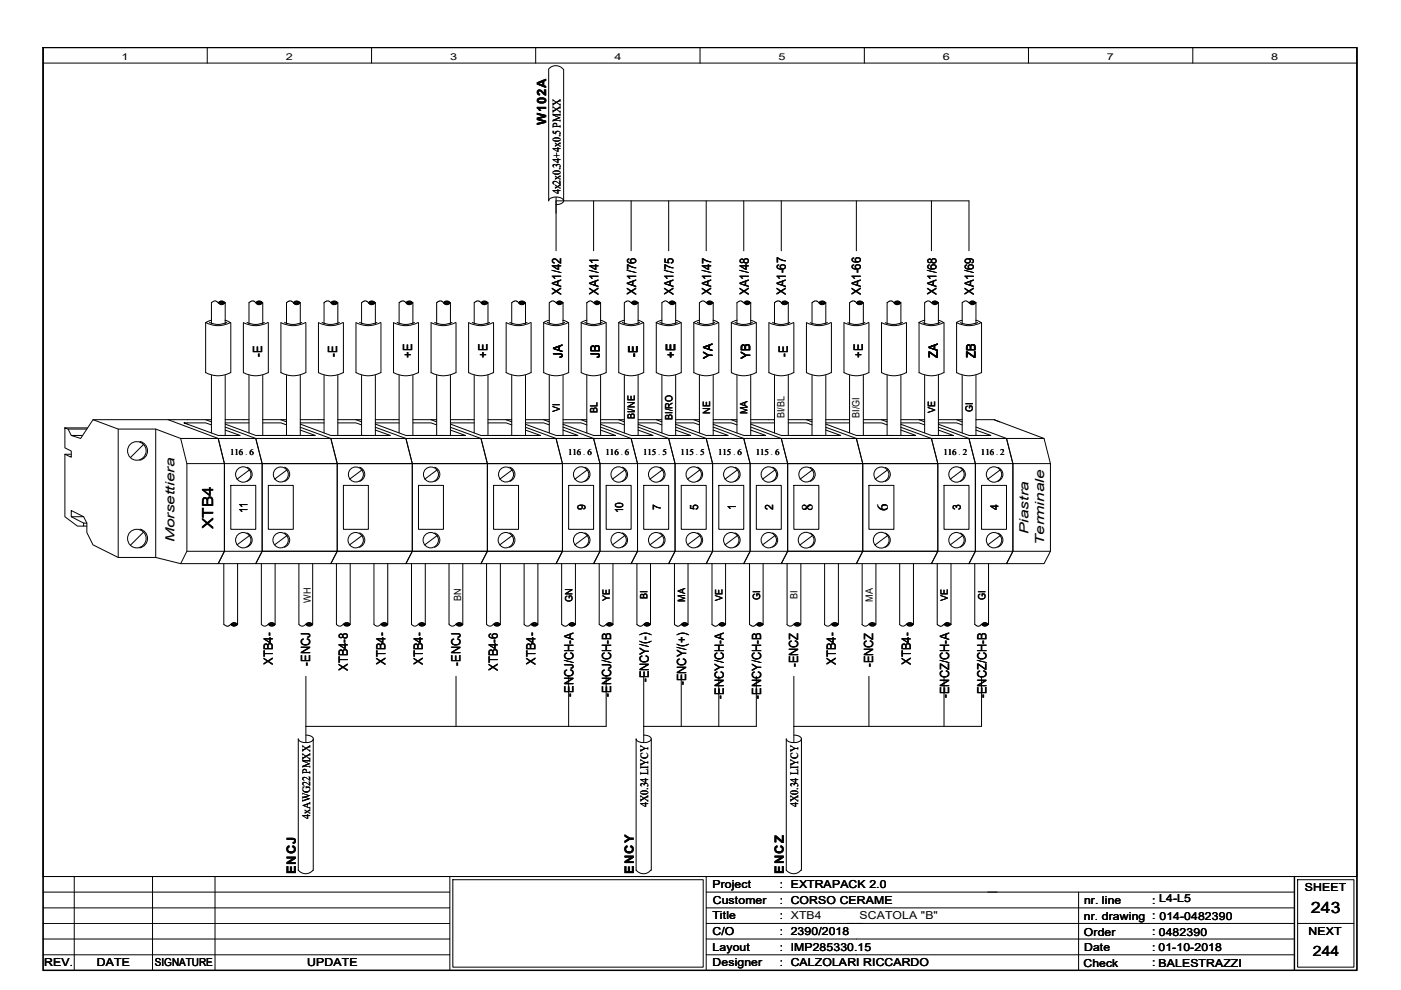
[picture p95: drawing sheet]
<svg xmlns="http://www.w3.org/2000/svg" width="297mm" height="210mm" viewBox="0 0 297 210" stroke-linecap="round" stroke-linejoin="round" font-family="sans-serif">
<defs><g id="words">
<text font-size="3.3" x="278" y="193.5">243</text>
<g font-size="3.2">
<text x="45.2" y="112.1" transform="rotate(-90 45.2 112.1)">XTB4</text>
<text x="172.3" y="108.4" transform="rotate(-90 172.3 108.4)">8</text>
<text x="188.2" y="108.4" transform="rotate(-90 188.2 108.4)">6</text>
</g>
<text font-size="3" x="278.3" y="202.6">244</text>
<g font-size="2.7">
<text x="115.8" y="26.5" transform="rotate(-90 115.8 26.5)">W102A</text>
<text x="119" y="62.5" transform="rotate(-90 119 62.5)">XA1/42</text>
<text x="126.9" y="62.5" transform="rotate(-90 126.9 62.5)">XA1/41</text>
<text x="134.9" y="62.5" transform="rotate(-90 134.9 62.5)">XA1/76</text>
<text x="142.8" y="62.5" transform="rotate(-90 142.8 62.5)">XA1/75</text>
<text x="150.8" y="62.5" transform="rotate(-90 150.8 62.5)">XA1/47</text>
<text x="158.7" y="62.5" transform="rotate(-90 158.7 62.5)">XA1/48</text>
<text x="166.6" y="62.5" transform="rotate(-90 166.6 62.5)">XA1-67</text>
<text x="182.5" y="62.5" transform="rotate(-90 182.5 62.5)">XA1-66</text>
<text x="198.5" y="62.5" transform="rotate(-90 198.5 62.5)">XA1/68</text>
<text x="206.5" y="62.5" transform="rotate(-90 206.5 62.5)">XA1/69</text>
<text x="55.6" y="75.6" transform="rotate(-90 55.6 75.6)">-E</text>
<text x="71.5" y="75.6" transform="rotate(-90 71.5 75.6)">-E</text>
<text x="87.4" y="75.9" transform="rotate(-90 87.4 75.9)">+E</text>
<text x="103.3" y="75.9" transform="rotate(-90 103.3 75.9)">+E</text>
<text x="119.2" y="75.8" transform="rotate(-90 119.2 75.8)">JA</text>
<text x="127.2" y="75.8" transform="rotate(-90 127.2 75.8)">JB</text>
<text x="135.2" y="75.6" transform="rotate(-90 135.2 75.6)">-E</text>
<text x="143.1" y="75.9" transform="rotate(-90 143.1 75.9)">+E</text>
<text x="151.1" y="76" transform="rotate(-90 151.1 76)">YA</text>
<text x="159" y="76" transform="rotate(-90 159 76)">YB</text>
<text x="167" y="75.6" transform="rotate(-90 167 75.6)">-E</text>
<text x="182.9" y="75.9" transform="rotate(-90 182.9 75.9)">+E</text>
<text x="198.8" y="75.9" transform="rotate(-90 198.8 75.9)">ZA</text>
<text x="206.8" y="75.9" transform="rotate(-90 206.8 75.9)">ZB</text>
<text x="218.1" y="113.2" transform="rotate(-90 218.1 113.2)">Piastra</text>
<text x="37" y="115" transform="rotate(-90 37 115)">Morsettiera</text>
<text x="221.4" y="115.6" transform="rotate(-90 221.4 115.6)">Terminale</text>
<text x="57.8" y="140.9" transform="rotate(-90 57.8 140.9)">XTB4-</text>
<text x="65.8" y="141.2" transform="rotate(-90 65.8 141.2)">-ENCJ</text>
<text x="73.7" y="142.3" transform="rotate(-90 73.7 142.3)">XTB4-8</text>
<text x="81.7" y="140.9" transform="rotate(-90 81.7 140.9)">XTB4-</text>
<text x="89.7" y="140.9" transform="rotate(-90 89.7 140.9)">XTB4-</text>
<text x="97.6" y="141.2" transform="rotate(-90 97.6 141.2)">-ENCJ</text>
<text x="105.6" y="142.3" transform="rotate(-90 105.6 142.3)">XTB4-6</text>
<text x="113.5" y="140.9" transform="rotate(-90 113.5 140.9)">XTB4-</text>
<text x="169.2" y="141.5" transform="rotate(-90 169.2 141.5)">-ENCZ</text>
<text x="177.2" y="140.9" transform="rotate(-90 177.2 140.9)">XTB4-</text>
<text x="185.2" y="141.5" transform="rotate(-90 185.2 141.5)">-ENCZ</text>
<text x="193.1" y="140.9" transform="rotate(-90 193.1 140.9)">XTB4-</text>
<text x="121.6" y="147.7" transform="rotate(-90 121.6 147.7)">-ENCJ/CH-A</text>
<text x="129.6" y="147.7" transform="rotate(-90 129.6 147.7)">-ENCJ/CH-B</text>
<text x="137.5" y="144.7" transform="rotate(-90 137.5 144.7)">-ENCY/(-)</text>
<text x="145.5" y="145.3" transform="rotate(-90 145.5 145.3)">-ENCY/(+)</text>
<text x="153.5" y="148.1" transform="rotate(-90 153.5 148.1)">-ENCY/CH-A</text>
<text x="161.4" y="148.1" transform="rotate(-90 161.4 148.1)">-ENCY/CH-B</text>
<text x="201.2" y="148" transform="rotate(-90 201.2 148)">-ENCZ/CH-A</text>
<text x="209.2" y="148" transform="rotate(-90 209.2 148)">-ENCZ/CH-B</text>
<text x="62.7" y="185.3" transform="rotate(-90 62.7 185.3)">ENCJ</text>
<text x="134.4" y="185.3" transform="rotate(-90 134.4 185.3)">ENCY</text>
<text x="166.2" y="185.3" transform="rotate(-90 166.2 185.3)">ENCZ</text>
</g>
<g font-size="2.4">
<text x="118.8" y="41.2" transform="rotate(-90 118.8 41.2)">4x2x0.34+4x0.5 PMXX</text>
<text x="52.5" y="108.8" transform="rotate(-90 52.5 108.8)">11</text>
<text x="124.2" y="108.2" transform="rotate(-90 124.2 108.2)">9</text>
<text x="132.1" y="108.8" transform="rotate(-90 132.1 108.8)">10</text>
<text x="140.1" y="108.2" transform="rotate(-90 140.1 108.2)">7</text>
<text x="148" y="108.2" transform="rotate(-90 148 108.2)">5</text>
<text x="156" y="108.2" transform="rotate(-90 156 108.2)">1</text>
<text x="164" y="108.2" transform="rotate(-90 164 108.2)">2</text>
<text x="203.7" y="108.2" transform="rotate(-90 203.7 108.2)">3</text>
<text x="211.7" y="108.2" transform="rotate(-90 211.7 108.2)">4</text>
<text x="65.8" y="173.7" transform="rotate(-90 65.8 173.7)">4xAWG22 PMXX</text>
<text x="137.4" y="171.1" transform="rotate(-90 137.4 171.1)">4X0.34 LIYCY</text>
<text x="169.2" y="171.1" transform="rotate(-90 169.2 171.1)">4X0.34 LIYCY</text>
</g>
<g font-size="2.3">
<text x="151.1" y="188.3">Project</text>
<text x="151.1" y="191.7">Customer</text>
<text x="165.4" y="188.3">: EXTRAPACK 2.0</text>
<text x="165.4" y="191.6">: CORSO CERAME</text>
<text x="229.9" y="191.6">nr. line</text>
<text x="244.3" y="191.6">: L4-L5</text>
<text x="276.6" y="188.9">SHEET</text>
<text x="151.1" y="194.9">Title</text>
<text x="165.4" y="194.9">: XTB4</text>
<text x="182.2" y="194.9">SCATOLA &quot;B&quot;</text>
<text x="229.8" y="195">nr. drawing : 014-0482390</text>
<text x="151.1" y="198.3">C/O</text>
<text x="151.1" y="201.6">Layout</text>
<text x="165.4" y="198.3">: 2390/2018</text>
<text x="165.4" y="201.6">: IMP285330.15</text>
<text x="229.8" y="198.5">Order</text>
<text x="229.9" y="201.5">Date</text>
<text x="244.3" y="198.3">: 0482390</text>
<text x="244.3" y="201.6">: 01-10-2018</text>
<text x="277.4" y="198.2">NEXT</text>
<text x="9.4" y="204.9">REV.</text>
<text x="20.5" y="204.9">DATE</text>
<text x="32.8" y="204.9">SIGNATURE</text>
<text x="65.1" y="204.9">UPDATE</text>
<text x="151.1" y="204.9">Designer</text>
<text x="165.4" y="204.9">: CALZOLARI RICCARDO</text>
<text x="229.7" y="204.9">Check</text>
<text x="244.3" y="204.9">: BALESTRAZZI</text>
<text x="245.6" y="204.9">BALESTRAZZI</text>
</g>
<g font-size="2.1">
<text x="118.7" y="87.2" transform="rotate(-90 118.7 87.2)">VI</text>
<text x="126.7" y="87.5" transform="rotate(-90 126.7 87.5)">BL</text>
<text x="134.6" y="88.9" transform="rotate(-90 134.6 88.9)">BI/NE</text>
<text x="142.6" y="89" transform="rotate(-90 142.6 89)">BI/RO</text>
<text x="150.5" y="87.7" transform="rotate(-90 150.5 87.7)">NE</text>
<text x="158.5" y="87.8" transform="rotate(-90 158.5 87.8)">MA</text>
<text x="166.3" y="88.7" transform="rotate(-90 166.3 88.7)">BI/BL</text>
<text x="182.2" y="88.6" transform="rotate(-90 182.2 88.6)">BI/GI</text>
<text x="198.3" y="87.6" transform="rotate(-90 198.3 87.6)">VE</text>
<text x="206.2" y="87.4" transform="rotate(-90 206.2 87.4)">GI</text>
<text x="65.9" y="127.8" transform="rotate(-90 65.9 127.8)">WH</text>
<text x="97.7" y="127.5" transform="rotate(-90 97.7 127.5)">BN</text>
<text x="121.4" y="127.6" transform="rotate(-90 121.4 127.6)">GN</text>
<text x="129.3" y="127.4" transform="rotate(-90 129.3 127.4)">YE</text>
<text x="137.3" y="127" transform="rotate(-90 137.3 127)">BI</text>
<text x="145.2" y="127.6" transform="rotate(-90 145.2 127.6)">MA</text>
<text x="153.2" y="127.4" transform="rotate(-90 153.2 127.4)">VE</text>
<text x="161.2" y="127.2" transform="rotate(-90 161.2 127.2)">GI</text>
<text x="169.1" y="127" transform="rotate(-90 169.1 127)">BI</text>
<text x="185" y="127.6" transform="rotate(-90 185 127.6)">MA</text>
<text x="201" y="127.4" transform="rotate(-90 201 127.4)">VE</text>
<text x="208.9" y="127.2" transform="rotate(-90 208.9 127.2)">GI</text>
</g>
<g font-size="2">
<text x="25.8" y="12.7">1</text>
<text x="60.6" y="12.7">2</text>
<text x="95.4" y="12.7">3</text>
<text x="130.3" y="12.7">4</text>
<text x="165.1" y="12.7">5</text>
<text x="199.9" y="12.7">6</text>
<text x="234.7" y="12.7">7</text>
<text x="269.5" y="12.7">8</text>
</g>
<g font-size="1.9">
<text x="48.8" y="96.6">116 6</text>
<text x="120.4" y="96.6">116 6</text>
<text x="128.4" y="96.6">116 6</text>
<text x="136.4" y="96.6">115 5</text>
<text x="144.3" y="96.6">115 5</text>
<text x="152.3" y="96.6">115 6</text>
<text x="160.2" y="96.6">115 6</text>
<text x="200" y="96.6">116 2</text>
<text x="208" y="96.6">116 2</text>
</g>
<g font-size="1.8">
<text x="52" y="96.6">.</text>
<text x="123.7" y="96.6">.</text>
<text x="131.6" y="96.6">.</text>
<text x="139.6" y="96.6">.</text>
<text x="147.5" y="96.6">.</text>
<text x="155.5" y="96.6">.</text>
<text x="163.4" y="96.6">.</text>
<text x="203.2" y="96.6">.</text>
<text x="211.2" y="96.6">.</text>
</g>
</g></defs>
<path d="M9.1 10.1h278.6v195.6h-278.6zM274.4 185.8v19.9" fill="none" stroke="#000" stroke-width=".3"/>
<g fill="none" stroke="#000" stroke-width=".21">
<path d="M9.1 185.8h278.6M9.1 195.8h86.3M9.1 199.1h86.3M9.1 192.5h86.3M9.1 189.1h86.3M15.7 185.8v19.9M32.3 185.8v19.9M45.6 185.8v19.9M95.4 185.8v19.9M96 186.5h53.1v18.6h-53.1zM149.7 185.8v19.9M149.7 195.8h124.7"/>
<path d="M149.7 199.1h124.7M149.7 192.5h124.7M149.7 189.1h124.7M228.7 189.1v16.6M275.1 186.5h12v18.6h-12zM275.1 195.8h12M9.1 202.4h86.3M149.7 202.4h124.7"/>
</g>
<g fill="#fff">
<path d="M181.8 192.9h17.5v2.5h-17.5z" fill-rule="evenodd"/>
<path d="M181.8 192.9h17.5v2.5h-17.5z" fill-rule="evenodd"/>
<path d="M181.8 192.9h17.5v2.5h-17.5z" fill-rule="evenodd"/>
</g>
<g fill="none" stroke="#000" stroke-width=".21">
<path d="M9.1 10.1h278.6v195.6h-278.6zM9.1 10.1h278.6v175.7h-278.6zM9.1 13.4h278.6M43.9 10.1v3.3M78.8 10.1v3.3M113.6 10.1v3.3M116.3 14.7a2 2 0 0 1 3.2 0M116.3 14.7v27.9a1.64 1.64 0 0 1 2.1-.8l.5 .2a.64 .64 0 0 1 .6 .7 .64 .64 0 0 1-.7 .5l-.9 .2M119.5 14.7v27.9M148.4 10.1v3.3M183.3 10.1v3.3M218.1 10.1v3.3"/>
<path d="M252.9 10.1v3.3M117.9 41.8v11.4M117.9 42.6h87.5v10.6M125.9 42.6v10.6M133.8 42.6v10.6M141.8 42.6v10.6M149.7 42.6v10.6M157.7 42.6v10.6M165.6 42.6v10.6M181.6 42.6v10.6M197.5 42.6v10.6M43.6 68.4a5.5 5.5 0 0 0 5.3 0"/>
<path d="M43.6 79a5.5 5.5 0 0 0 5.3 0M44.4 68.4a4.2 4.2 0 0 0 3.7 0M44.8 67.9l-1.2 .6v10.5M44.8 79.6v12.2M46.3 64.2l.6-.4 .8 .4M46.4 64.1l.4-.2 .4 .1a.26 .26 0 0 1 .4 .2 .26 .26 0 0 1-.4 .2h-.6zM46.6 64.1h.5h.4v.2h-.6zM46.7 64.2h.6M47.7 67.9l1.2 .6M47.7 64.2l-.6 .4h-.4l-1-.8-.9 .4v4.4M47.7 64.2v4.4M47.7 79.6v12.7"/>
<path d="M48.9 68.5v10.5M51.6 79a5.4 5.4 0 0 0 5.3 0M52.4 68.4a4.2 4.2 0 0 0 3.6 0M52.8 68.6v-4.4l.6-.4 .5 .1 .9 .7 .5-.1 .4-.3v4.4M52.8 79.6v12.2M54.3 64.2l.6-.4h.3l.5 .4M54.4 64.1l.5-.2a.4 .4 0 0 1 .4 0 .4 .4 0 0 1 .2 .4l-.5 .2a.44 .44 0 0 1-.6-.4zM54.5 64.1h.4a.21 .21 0 0 1 .3-.1 .21 .21 0 0 1 .1 .3h-.7zM55.3 64.2h-.7M55.7 79.6v12.7M56.9 68.4a5.6 5.6 0 0 1-5.3 0v10.6M56.9 68.5v10.5"/>
<path d="M59.6 79a5.4 5.4 0 0 0 5.2 0M60.3 68.4a4.2 4.2 0 0 0 3.7 0M60.7 68.6v-4.4l.7-.4 .5 .1 .8 .7 .5-.1 .5-.3v4.4M60.7 79.6v12.7M62.2 64.2l.7-.4 .7 .4M62.4 64.1l.4-.2a.4 .4 0 0 1 .5 0 .4 .4 0 0 1 .1 .4l-.4 .2a.44 .44 0 0 1-.6-.4zM62.5 64.1h.4a.21 .21 0 0 1 .3-.1 .21 .21 0 0 1 0 .3h-.6zM63.2 64.2h-.6M63.7 79.6v12.7M64.8 68.4a5.6 5.6 0 0 1-5.2 0v10.6M64.9 68.5v10.5M67.5 79a5.4 5.4 0 0 0 5.3 0"/>
<path d="M68.3 68.4a4.2 4.2 0 0 0 3.7 0M68.7 68.6v-4.4l.6-.4 .5 .1 .9 .7 .5-.1 .4-.3v4.4M68.7 79.6v12.2M70.2 64.2l.6-.4 .8 .4M70.3 64.1l.5-.2a.36 .36 0 0 1 .5 0 .36 .36 0 0 1 0 .5l-.4 .1a.42 .42 0 0 1-.6-.4zM70.4 64.1h.5a.21 .21 0 0 1 .2-.1 .21 .21 0 0 1 .1 .3h-.7zM71.2 64.2h-.7M71.6 79.6v12.7M72.8 68.4a5.6 5.6 0 0 1-5.3 0v10.6M72.8 68.5v10.5M75.5 79a5.4 5.4 0 0 0 5.2 0M76.2 68.4a4.2 4.2 0 0 0 3.7 0"/>
<path d="M76.7 79.6v12.7M78.1 64.2l.7-.4 .7 .4M78.3 64.1l.4-.2a.36 .36 0 0 1 .5 0 .36 .36 0 0 1 .1 .5l-.4 .1a.42 .42 0 0 1-.6-.4zM78.4 64.1h.4a.21 .21 0 0 1 .3-.1 .21 .21 0 0 1 .1 .3h-.7zM79.2 64.2h-.7M79.6 64.2l-.7 .4-.5-.1-.8-.7h-.4l-.5 .4v4.4M79.6 64.2v4.4M79.6 79.6v12.7M80.7 68.4a5.6 5.6 0 0 1-5.2 0v10.6M80.8 68.5v10.5M83.4 79a5.4 5.4 0 0 0 5.3 0M84.2 68.4a4.2 4.2 0 0 0 3.7 0"/>
<path d="M84.6 79.6v12.2M86.1 64.2l-.5-.4h-.5l-.5 .4v4.4M86.1 64.2l.5 .4 .5-.1 .4-.3v4.4M86.1 64.2l.6-.4 .8 .4M86.2 64.1l.5-.2a.36 .36 0 0 1 .5 0 .36 .36 0 0 1 0 .5l-.4 .1a.42 .42 0 0 1-.6-.4zM86.4 64.1h.4a.21 .21 0 0 1 .3-.1 .21 .21 0 0 1 0 .3h-.7zM87.1 64.2h-.7M87.5 79.6v12.7M88.7 68.4a5.6 5.6 0 0 1-5.3 0v10.6M88.7 68.5v10.5M91.4 79a5.4 5.4 0 0 0 5.2 0M92.2 68.4a4.2 4.2 0 0 0 3.6 0"/>
<path d="M92.6 68.6v-4.4l.6-.4 .5 .1 .9 .7 .5-.1 .4-.3v4.4M92.6 79.6v12.7M94.1 64.2l.6-.4 .8 .4M94.2 64.1l.6-.2a.32 .32 0 0 1 .4 .1 .32 .32 0 0 1 0 .4l-.4 .1a.42 .42 0 0 1-.6-.4zM94.3 64.1h.4a.21 .21 0 0 1 .3-.1 .21 .21 0 0 1 .1 .3h-.7zM95.1 64.2h-.7M95.5 79.6v12.7M96.6 68.4a5.6 5.6 0 0 1-5.2 0v10.6M96.7 68.5v10.5M99.4 79a5.4 5.4 0 0 0 5.2 0M100.1 68.4a4.2 4.2 0 0 0 3.7 0M100.5 68.6v-4.4l.7-.4 .5 .1 .8 .7 .5-.1 .5-.3v4.4"/>
<path d="M100.5 79.6v12.2M102 64.2l.7-.4 .7 .4M102.1 64.1l.6-.2a.32 .32 0 0 1 .5 .1 .32 .32 0 0 1 0 .4l-.5 .1a.42 .42 0 0 1-.6-.4zM102.3 64.1h.4a.21 .21 0 0 1 .3-.1 .21 .21 0 0 1 0 .3h-.6zM103 64.2h-.6M103.5 79.6v12.7M104.6 68.4a5.6 5.6 0 0 1-5.2 0v10.6M104.6 68.5v10.5M107.3 79a5.4 5.4 0 0 0 5.3 0M108.1 68.4a4.2 4.2 0 0 0 3.7 0M108.5 68.6v-4.4l.6-.4 .5 .1 .9 .7 .5-.1 .4-.3v4.4M108.5 79.6v12.7"/>
<path d="M110 64.2l.6-.4 .8 .4M110.1 64.1l.6-.2a.32 .32 0 0 1 .4 .1 .32 .32 0 0 1 0 .4l-.4 .1a.42 .42 0 0 1-.6-.4zM110.2 64.1h.5a.21 .21 0 0 1 .2-.1 .21 .21 0 0 1 .1 .3h-.7zM111 64.2h-.7M111.4 79.6v12.7M112.6 68.4a5.6 5.6 0 0 1-5.3 0v10.6M112.6 68.5v10.5M115.3 79a5.4 5.4 0 0 0 5.2 0M116 68.4a4.2 4.2 0 0 0 3.7 0M116.5 67.9l-1.3 .5M116.5 79.6v12.2M117.9 64.2l.6-.4 .9 .4"/>
<path d="M118.1 64.1l.3-.2 .4 .1a.28 .28 0 0 1 .5 .2 .28 .28 0 0 1-.5 .2h-.5zM118.2 64.1h.5h.4v.2h-.6zM118.3 64.2h.7M119.3 67.9l1.2 .6M119.4 64.2l-.7 .4-.6-.2-.8-.6-.8 .4v4.4M119.4 64.2v4.4M119.4 79.6v12.7M120.5 68.4a5.6 5.6 0 0 1-5.2 0v10.6M120.6 68.5v10.5M123.2 79a5.4 5.4 0 0 0 5.3 0M124 68.4a4.2 4.2 0 0 0 3.7 0M124.4 67.9l-1.2 .5"/>
<path d="M124.4 79.6v12.2M125.9 64.2l.5-.4 .9 .4M126 64.1l.4-.2 .4 .1a.28 .28 0 0 1 .4 .2 .28 .28 0 0 1-.4 .2h-.6zM126.1 64.1h.6h.3v.2h-.6zM126.3 64.2h.6M127.3 67.9l1.2 .6M127.3 64.2l-.6 .4-.6-.2-.8-.6-.9 .4v4.4M127.3 64.2v4.4M127.3 79.6v12.7M128.5 68.4a5.6 5.6 0 0 1-5.3 0v10.6M128.5 68.5v10.5M131.2 79a5.4 5.4 0 0 0 5.2 0"/>
<path d="M131.9 68.4a4.2 4.2 0 0 0 3.7 0M132.4 67.9l-1.3 .5M132.4 79.6v12.2M133.8 64.2l.6-.4 .9 .4M134 64.1l.4-.2 .3 .1a.28 .28 0 0 1 .5 .2 .28 .28 0 0 1-.5 .2h-.5zM134.1 64.1h.6l.3 .1-.6 .1zM134.2 64.2h.7M135.3 67.9l1.1 .6M135.3 64.2l-.7 .4-.5-.2-.9-.6-.8 .4v4.4M135.3 64.2v4.4M135.3 79.6v12.7M136.4 68.4a5.6 5.6 0 0 1-5.2 0v10.6"/>
<path d="M136.5 68.5v10.5M139.1 79a5.4 5.4 0 0 0 5.3 0M139.9 68.4a4.2 4.2 0 0 0 3.7 0M140.3 67.9l-1.2 .5M140.3 79.6v12.2M141.8 64.2l.6-.4h.3l.6 .4M141.9 64.1l.4-.2 .4 .1a.28 .28 0 0 1 .4 .2 .28 .28 0 0 1-.4 .2h-.5zM142.1 64.1h.5l.4 .1-.6 .1zM142.2 64.2h.6M143.2 67.9l1.2 .6M143.3 64.2l-.7 .4-.5-.1-.9-.7-.9 .4v4.4M143.3 64.2v4.4"/>
<path d="M143.3 79.6v12.7M144.4 68.4a5.6 5.6 0 0 1-5.3 0v10.6M144.4 68.5v10.5M147.1 79a5.4 5.4 0 0 0 5.3 0M147.1 68.5v10.5M147.9 68.4a4.2 4.2 0 0 0 3.6 0M148.3 67.9l-1.2 .5M148.3 79.6v12.2M149.7 64.2l.6-.4h.4l.5 .4M149.9 64.1l.4-.2 .4 .1a.28 .28 0 0 1 .4 .2 .28 .28 0 0 1-.4 .2h-.6l-.2-.2zM150 64.1h.6l.4 .1-.7 .1zM150.2 64.2h.6"/>
<path d="M151.2 67.9l1.2 .6M151.2 64.2l-.7 .4-.4-.1-1-.7-.8 .4v4.4M151.2 64.2v4.4M151.2 79.6v12.7M152.4 68.4a5.6 5.6 0 0 1-5.3 0M152.4 68.5v10.5M155.1 79a5.4 5.4 0 0 0 5.2 0M155.1 68.5v10.5M155.8 68.4a4.2 4.2 0 0 0 3.7 0M156.2 67.9l-1.2 .5M156.2 79.6v12.2M157.7 64.2l.6-.4h.4l.5 .4"/>
<path d="M157.9 64.1l.3-.2 .4 .1a.28 .28 0 0 1 .4 .2 .28 .28 0 0 1-.4 .2h-.5l-.3-.2zM158 64.1h.5l.4 .1-.6 .1zM158.1 64.2h.6M159.1 67.9l1.2 .6M159.2 64.2l-.7 .4-.5-.1-.9-.7-.9 .4v4.4M159.2 64.2v4.4M159.2 79.6v12.7M160.3 68.4a5.6 5.6 0 0 1-5.2 0M160.4 68.5v10.5M163 79a5.4 5.4 0 0 0 5.3 0M163.8 68.4a4.2 4.2 0 0 0 3.7 0M164.2 68.6v-4.4l.6-.4 .6 .1 .8 .7 .5-.1 .4-.3v4.4"/>
<path d="M164.2 79.6v12.2M165.7 64.2l.6-.4 .8 .4M165.8 64.1l.7-.2a.35 .35 0 0 1 .3 .1 .35 .35 0 0 1 .1 .3l-.5 .2a.42 .42 0 0 1-.6-.4zM165.9 64.1h.6l.4 .1-.7 .1zM166.7 64.2h-.6M167.1 79.6v12.7M168.3 68.4a5.6 5.6 0 0 1-5.3 0v10.6M168.3 68.5v10.5M171 79a5.4 5.4 0 0 0 5.2 0M172.2 68.6v-4.4l.6-.4 .5 .1 .9 .7 .5-.1 .4-.3v4.4M172.2 79.6v12.7M173.6 64.2l.7-.4 .7 .4"/>
<path d="M173.8 64.1l.6-.2a.35 .35 0 0 1 .4 .1 .35 .35 0 0 1 .1 .3l-.5 .2a.44 .44 0 0 1-.6-.4zM173.9 64.1h.6l.3 .1-.6 .1zM174.7 64.2h-.7M175.1 79.6v12.7M175.4 68.4a4.3 4.3 0 0 1-3.6 0M176.2 68.4a5.6 5.6 0 0 1-5.2 0v10.6M176.3 68.5v10.5M178.9 79a5.4 5.4 0 0 0 5.3 0M180.1 79.6v12.2M181.6 64.2l.6-.4 .8 .4M181.7 64.1l.7-.2a.35 .35 0 0 1 .3 .1 .35 .35 0 0 1 .1 .3l-.4 .2a.44 .44 0 0 1-.7-.4zM181.9 64.1h.6l.3 .1-.6 .1z"/>
<path d="M182.6 64.2h-.6M183 64.2l-.6 .4-.6-.1-.7-.7h-.5l-.5 .4v4.4M183 64.2v4.4M183 79.6v12.7M183.4 68.4a4.3 4.3 0 0 1-3.7 0M184.2 68.4a5.6 5.6 0 0 1-5.3 0v10.6M184.2 68.5v10.5M186.9 79a5.4 5.4 0 0 0 5.2 0M188.1 79.6v12.7M189.5 64.2l-.5-.4h-.4l-.5 .4v4.4M189.5 64.2l.6 .4 .5-.1 .4-.3v4.4M189.6 64.2l.6-.4 .8 .4"/>
<path d="M189.7 64.1l.6-.2a.35 .35 0 0 1 .4 .1 .35 .35 0 0 1 .1 .3l-.5 .2a.44 .44 0 0 1-.6-.4zM189.8 64.1h.6l.4 .1-.7 .1zM190.6 64.2h-.7M191 79.6v12.7M191.3 68.4a4.3 4.3 0 0 1-3.6 0M192.1 68.4a5.6 5.6 0 0 1-5.2 0v10.6M192.2 68.5v10.5M194.9 79a5.4 5.4 0 0 0 5.2 0M196 67.9l-1.2 .5M196 79.6v12.2M197.5 64.2l.6-.4h.4l.5 .4M197.7 64.1l.2-.1h.5a.28 .28 0 0 1 .4 .2 .28 .28 0 0 1-.4 .2h-.5z"/>
<path d="M197.8 64.1h.5l.4 .1-.6 .1zM197.9 64.2h.6M198.9 67.9l1.2 .6M199 64.2l-.7 .4-.5-.1-.9-.7-.9 .4v4.4M199 64.2v4.4M199 79.6v12.7M199.3 68.4a4.3 4.3 0 0 1-3.6 0M200.1 68.4a5.6 5.6 0 0 1-5.2 0v10.6M200.1 68.5v10.5M202.8 79a5.4 5.4 0 0 0 5.3 0M202.8 68.5v10.5M204 67.9l-1.2 .5"/>
<path d="M204 79.6v12.2M205.4 64.2l.6-.4h.4l.5 .4M205.6 64.1l.4-.2 .4 .1a.28 .28 0 0 1 .4 .2 .28 .28 0 0 1-.4 .2h-.7zM205.8 64.1h.5l.4 .1-.7 .1zM205.9 64.2h.6M206.9 67.9l1.2 .6M206.9 64.2l-.6 .4-.5-.1-1-.7-.8 .4v4.4M206.9 64.2v4.4M206.9 79.6v12.7M207.3 68.4a4.3 4.3 0 0 1-3.7 0M208.1 68.4a5.6 5.6 0 0 1-5.3 0M208.1 68.5v10.5"/>
<path d="M13.8 90.7l.6 .3 .7 1.3 2 .7 2.6-4h15.9l10.7 4 1.3 5.3v18.6l-1.3 2.6h-8l-5.3-1.3h-7.9l-5.4-2.7-1.3-2.6v-2l-.7-1.3-2.6-1.4v1.4l2.6 1.3v.6h-1.3l-2.6-1.9v-13.3l1.3 .6v-1.3l-1.3-.6zM13.8 96.3h1.3M13.8 90.7h4.7M14.4 91h4M15.1 92.3h2.4M19.7 89l5.4 2h7.9l5.3 2 1.3 5.3v18.6l-1.3 2.6M25.1 91v27.2M29.7 93.6a2.03 2.03 0 0 1 1.6 2 2.03 2.03 0 0 1-1.7 2M30.4 94.2l-2.8 2.8M33 91v27.2M35.6 89h8l1.2 .5M38.3 93h8"/>
<path d="M39.6 98.3h16M43.6 89h1.2M44.8 90.1l-1.2-.4h-4.6l7.3 2.6h4.6l-3.2-1.1M46.3 93h7.9l1.4 5.3v18.6l-1.4 2.6h-7.9l1.3-2.6v-18.6zM47.7 89.9l6.5 2.4h8M47.7 89h5.1M47.7 90.6l6.5 2.4M47.7 89.7h5.1M52.4 99.1a1.57 1.57 0 0 1 1.1 1.5 1.57 1.57 0 0 1-1.2 1.5M52.9 99.6l-2.7 2M54.2 93h15.9l1.4 5.3h-15.9zM55.6 98.3h15.9v18.6h-15.9z"/>
<path d="M55.7 89.7h3.9l1.1 .4M55.7 89h5M59.6 89l1.1 .5M60.3 99.1a1.58 1.58 0 0 1 1.1 1.5 1.58 1.58 0 0 1-1.1 1.5M60.9 99.6l-2.7 2M63.7 91.2l3.1 1.1h-10.3M63.7 89.9l6.4 2.4h8M63.7 89h5M63.7 89.7h5M63.7 90.6l6.4 2.4M70.1 93h16l1.3 5.3h-15.9zM71.5 98.3h15.9v18.6h-15.9z"/>
<path d="M71.6 89.7h3.9l1.2 .4M71.6 89h5.1M75.5 89l1.2 .5M76.2 99.1a1.58 1.58 0 0 1 1.1 1.5 1.58 1.58 0 0 1-1.1 1.5M76.8 99.6l-2.7 2M79.6 91.2l3.2 1.1h-10.4M79.6 89.9l6.5 2.4h7.9M79.6 89h5M79.6 89.7h5M79.6 90.6l6.5 2.4M86.1 93h15.9l1.3 5.3h-15.9zM87.4 98.3h15.9v18.6h-15.9z"/>
<path d="M87.5 89.7h3.9l1.2 .4M87.5 89h5.1M91.4 89l1.2 .5M92.2 99.1a1.58 1.58 0 0 1 1.1 1.5 1.58 1.58 0 0 1-1.1 1.5M92.7 99.6l-2.7 2M95.5 91.2l3.2 1.1h-10.4M95.5 89.9l6.5 2.4h7.9M95.5 89h5M95.5 89.7h5M95.5 90.6l6.5 2.4M102 93h15.9l1.3 5.3h-15.9zM103.3 98.3h15.9v18.6h-15.9z"/>
<path d="M103.5 89.7h3.8l1.2 .4M103.5 89h5M107.3 89l1.2 .5M108.1 99.1a1.58 1.58 0 0 1 1.1 1.5 1.58 1.58 0 0 1-1.1 1.5M108.6 99.6l-2.6 2M111.4 91.2l3.2 1.1h-10.3M111.4 89h3.9l1.2 .5M111.4 89.7h3.9l1.2 .4M111.4 90l6.5 2.3h4.7l-3.2-1.1M111.4 90.6l6.5 2.4M115.3 89h1.2M117.9 93h8l1.3 5.3v18.6l-1.3 2.6h-8l1.3-2.6v-18.6z"/>
<path d="M119.2 98.3h47.8M119.4 89h3.8l1.2 .5M119.4 89.7h3.8l1.2 .4M119.4 90l6.5 2.3h4.6l-3.2-1.1M119.4 90.6l6.5 2.4M123.2 89h1.2M124 99.1a1.57 1.57 0 0 1 1.1 1.5 1.57 1.57 0 0 1-1.2 1.5M124.5 99.6l-2.6 2M125.9 93h7.9l1.4 5.3v18.6l-1.4 2.6h-7.9l1.3-2.6v-18.6zM127.3 89h3.9l1.2 .5M127.3 89.7h3.9l1.2 .4M127.3 90l6.5 2.3h4.7l-3.2-1.1"/>
<path d="M127.3 90.6l6.5 2.4M131.2 89h1.2M131.9 99.1a1.57 1.57 0 0 1 1.2 1.5 1.57 1.57 0 0 1-1.2 1.5M132.5 99.6l-2.7 2M133.8 93h8l1.3 5.3v18.6l-1.3 2.6h-8l1.4-2.6v-18.6zM135.3 89h3.8l1.2 .5M135.3 89.7h3.8l1.2 .4M135.3 90l6.5 2.3h4.6l-3.1-1.1M135.3 90.6l6.5 2.4M139.1 89h1.2M139.9 99.1a1.57 1.57 0 0 1 1.1 1.5 1.57 1.57 0 0 1-1.1 1.5M140.5 99.6l-2.7 2"/>
<path d="M141.8 93h7.9l1.4 5.3v18.6l-1.4 2.6h-7.9l1.3-2.6v-18.6zM143.3 89h3.8l1.2 .5M143.3 89.7h3.8l1.2 .4M143.3 90l6.4 2.3h4.7l-3.2-1.1M143.3 90.6l6.4 2.4M147.1 89h1.2M147.9 99.1a1.57 1.57 0 0 1 1.1 1.5 1.57 1.57 0 0 1-1.2 1.5M148.4 99.6l-2.6 2M149.7 93h8l1.3 5.3v18.6l-1.3 2.6h-8l1.4-2.6v-18.6zM151.2 89h3.9l1.1 .5M151.2 89.7h3.9l1.1 .4M151.2 90l6.5 2.3h4.6l-3.1-1.1"/>
<path d="M151.2 90.6l6.5 2.4M155.1 89h1.1M155.8 99.1a1.57 1.57 0 0 1 1.1 1.5 1.57 1.57 0 0 1-1.1 1.5M156.4 99.6l-2.7 2M157.7 93h7.9l1.4 5.3v18.6l-1.4 2.6h-7.9l1.3-2.6v-18.6zM159.2 89.9l6.4 2.4h8M159.2 89h5M159.2 89.7h5M159.2 90.6l6.4 2.4M163.8 99.1a1.57 1.57 0 0 1 1.1 1.5 1.57 1.57 0 0 1-1.2 1.5M164.3 99.6l-2.6 2M165.6 93h16l1.3 5.3h-15.9z"/>
<path d="M167 98.3h15.9v18.6h-15.9zM167.1 89.7h3.9l1.2 .4M167.1 89h5.1M171 89l1.2 .5M171.8 99.1a1.56 1.56 0 0 1 1 1.5 1.56 1.56 0 0 1-1.1 1.5M172.3 99.6l-2.7 2M175.1 91.2l3.2 1.1h-10.4M175.1 89.9l6.5 2.4h7.9M175.1 89h5M175.1 89.7h5M175.1 90.6l6.5 2.4M181.6 93h15.9l1.3 5.3h-15.9z"/>
<path d="M182.9 98.3h15.9v18.6h-15.9zM183 89.7h3.9l1.2 .4M183 89h5.1M186.9 89l1.2 .5M187.7 99.1a1.56 1.56 0 0 1 1.1 1.5 1.56 1.56 0 0 1-1.1 1.5M188.2 99.6l-2.7 2M191 91.2l3.2 1.1h-10.3M191 89h3.9l1.1 .5M191 89.7h3.9l1.1 .4M191 90l6.5 2.3h4.6l-3.1-1.1M191 90.6l6.5 2.4M194.9 89h1.1"/>
<path d="M197.5 93h7.9l1.4 5.3v18.6l-1.4 2.6h-7.9l1.3-2.6v-18.6zM198.8 98.3h23.9M199 89h3.8l1.2 .5M199 89.7h3.8l1.2 .4M199 90l6.4 2.3h4.7l-3.2-1.1M199 90.6l6.4 2.4M202.8 89h1.2M203.6 99.1a1.56 1.56 0 0 1 1.1 1.5 1.56 1.56 0 0 1-1.1 1.5M204.1 99.6l-2.6 2M205.4 93h8l1.4 5.3v18.6l-1.4 2.6h-8l1.4-2.6v-18.6zM206.9 89h3.9l1.2 .5M206.9 90.6l6.5 2.4"/>
<path d="M210.8 89l10.6 4M211.6 99.1a1.56 1.56 0 0 1 1 1.5 1.56 1.56 0 0 1-1.1 1.5M212.1 99.6l-2.7 2M213.4 93h8l1.3 5.3v18.6l-1.3 2.6h-8l1.4-2.6v-18.6zM15.1 109.6h2.6M17.7 110.9h.7M17.7 111.5h.7M29.7 112.2a2.03 2.03 0 0 1 1.6 2 2.03 2.03 0 0 1-1.7 2M30.4 112.8l-2.8 2.8M39.6 116.9h16M47.5 119.5v12.9l.7 .4 .4-.1 .9-.7h.3l.6 .4M48.9 102.9h5.3v9.3h-5.3z"/>
<path d="M50.4 119.5v12.9M52.4 113a1.57 1.57 0 0 1 1.1 1.5 1.57 1.57 0 0 1-1.2 1.5M52.9 113.5l-2.7 2M55.4 119.5v12.8a.93 .93 0 0 0 1.7-.1 .86 .86 0 0 1 1.2 .2M55.6 116.9h15.9l-1.4 2.6h-15.9zM56.9 102.9h5.3v9.3h-5.3zM58.3 119.5v12.9M60.3 113a1.6 1.6 0 0 1 1.1 1.5 1.6 1.6 0 0 1-1.1 1.5M60.9 113.5l-2.7 2M63.4 119.5v12.8a.93 .93 0 0 0 1.6-.1 .86 .86 0 0 1 1.2 .2M66.3 119.5v12.9M71.3 119.5v12.8a.82 .82 0 0 0 1.5 0"/>
<path d="M71.5 116.9h15.9l-1.3 2.6h-16zM72.8 102.9h5.3v9.3h-5.3zM74.2 119.5v12.9M76.2 113a1.6 1.6 0 0 1 1.1 1.5 1.6 1.6 0 0 1-1.1 1.5M76.8 113.5l-2.7 2M79.3 119.5v12.8a.82 .82 0 0 0 1.4 0M82.2 119.5v12.9M87.2 119.5v12.8a.82 .82 0 0 0 1.5 0M87.4 116.9h15.9l-1.3 2.6h-15.9zM88.7 102.9h5.3v9.3h-5.3zM90.2 119.5v12.9M92.2 113a1.6 1.6 0 0 1 1.1 1.5 1.6 1.6 0 0 1-1.2 1.5"/>
<path d="M92.7 113.5l-2.7 2M95.2 119.5v12.8a.82 .82 0 0 0 1.4 0M98.1 119.5v12.9M103.2 119.5v12.8a.82 .82 0 0 0 1.4 0M103.3 116.9h15.9l-1.3 2.6h-15.9zM104.6 102.9h5.3v9.3h-5.3zM106.1 119.5l-.1 12.9a.83 .83 0 0 0-1.4 0M108.1 113a1.6 1.6 0 0 1 1.1 1.5 1.6 1.6 0 0 1-1.2 1.5M108.6 113.5l-2.6 2M111.1 119.5v12.8a.82 .82 0 0 0 1.5 0l.2-.1a.85 .85 0 0 1 1.2 .2M114 119.5v12.9M119.1 119.5v12.9l.7 .4 .4-.1 .9-.7h.4l.5 .4"/>
<path d="M119.2 116.9h47.8M120.6 102.9h5.3v9.3h-5.3zM122 119.5v12.9M124 113a1.57 1.57 0 0 1 1.1 1.5 1.57 1.57 0 0 1-1.2 1.5M124.5 113.5l-2.6 2M127 119.5v12.9l.8 .4 .4-.1 .9-.7h.4l.5 .4M128.5 102.9h5.3v9.3h-5.3zM130 119.5v12.9M131.9 113a1.57 1.57 0 0 1 1.2 1.5 1.57 1.57 0 0 1-1.2 1.5M132.5 113.5l-2.7 2M135 119.5v12.9l.8 .4 1.2-.8h.5l.4 .4M136.5 102.9h5.3v9.3h-5.3z"/>
<path d="M137.9 119.5v12.9M139.9 113a1.57 1.57 0 0 1 1.1 1.5 1.57 1.57 0 0 1-1.1 1.5M140.5 113.5l-2.7 2M143 119.5v12.9l.8 .4 1.2-.8h.4l.5 .4M144.4 102.9h5.3v9.3h-5.3zM145.9 119.5v12.9M147.9 113a1.57 1.57 0 0 1 1.1 1.5 1.57 1.57 0 0 1-1.2 1.5M148.4 113.5l-2.6 2M151 119.5v12.9l.7 .4 1.2-.8h.5l.4 .4M152.4 102.9h5.3v9.3h-5.3zM153.8 119.5v12.9M155.8 113a1.57 1.57 0 0 1 1.1 1.5 1.57 1.57 0 0 1-1.1 1.5"/>
<path d="M156.4 113.5l-2.7 2M158.9 119.5v12.9l.8 .4 1.2-.8h.4l.5 .4M160.4 102.9h5.2v9.3h-5.2zM161.8 119.5v12.9M163.8 113a1.57 1.57 0 0 1 1.1 1.5 1.57 1.57 0 0 1-1.2 1.5M164.3 113.5l-2.6 2M166.9 119.5v12.9M167 116.9h15.9l-1.3 2.6h-16zM168.3 102.9h5.3v9.3h-5.3zM169.8 119.5v12.9a.99 .99 0 0 0-1.7 .2 .83 .83 0 0 1-1.3-.2M171.7 113a1.57 1.57 0 0 1 1.1 1.5 1.57 1.57 0 0 1-1.1 1.5M172.3 113.5l-2.7 2"/>
<path d="M174.8 119.5v12.9a.85 .85 0 0 0 1.4-.1M177.8 119.5v12.9M182.8 119.5v12.9M182.9 116.9h15.9l-1.3 2.6h-15.9zM184.2 102.9h5.3v9.3h-5.3zM185.7 119.5v12.9M187.7 113a1.57 1.57 0 0 1 1.1 1.5 1.57 1.57 0 0 1-1.2 1.5M188.2 113.5l-2.7 2M190.8 119.5v12.9M193.7 119.5v12.9M198.7 119.5v12.9l.7 .4 .4-.1 .9-.7h.4l.5 .4M198.8 116.9h23.9"/>
<path d="M200.1 102.9h5.3v9.3h-5.3zM201.6 119.5v12.9M203.6 113a1.56 1.56 0 0 1 1.1 1.5 1.56 1.56 0 0 1-1.1 1.5M204.1 113.5l-2.6 2M206.7 119.5v12.9l.6 .4 .5-.1 .9-.7h.4l.5 .4M208.1 102.9h5.3v9.3h-5.3zM209.6 119.5v12.9M211.6 113a1.56 1.56 0 0 1 1 1.5 1.56 1.56 0 0 1-1.1 1.5M212.1 113.5l-2.7 2M48.9 132.4l.7 .4 .8-.4M49.1 132.3l.3-.2h.5a.28 .28 0 0 1 .3 .3 .28 .28 0 0 1-.4 .2h-.6zM49.2 132.3h.8a.18 .18 0 0 1 0 .3 .18 .18 0 0 1-.3-.1h-.5z"/>
<path d="M49.3 132.4h.7M56.9 132.4l.5 .4 .6-.1 .3-.3M57.1 132.2l.5-.1a.34 .34 0 0 1 .4 0 .34 .34 0 0 1 .1 .4l-.5 .2a.41 .41 0 0 1-.5-.5zM57.2 132.3l.6-.1 .3 .2-.7 .1zM57.3 132.4h.7M64.9 132.4l.5 .4 .5-.1 .4-.3M65 132.2l.6-.1a.34 .34 0 0 1 .4 0 .34 .34 0 0 1 .1 .4l-.5 .2a.41 .41 0 0 1-.6-.5zM65.1 132.3l.6-.1 .3 .2-.7 .1zM65.2 132.4h.7M72.8 132.4a.83 .83 0 0 1 1.4 0M72.9 132.4l.4 .4 .6-.1 .3-.3M73 132.2l.5-.1a.34 .34 0 0 1 .4 0 .34 .34 0 0 1 .1 .4l-.5 .2a.41 .41 0 0 1-.5-.5z"/>
<path d="M73.1 132.3l.6-.1 .3 .2-.7 .1zM73.2 132.4h.7M80.8 132.4a.83 .83 0 0 1 1.4 0M80.8 132.4l.5 .4 .5-.1 .4-.3M80.9 132.2l.6-.1a.34 .34 0 0 1 .4 0 .34 .34 0 0 1 .1 .4l-.5 .2a.41 .41 0 0 1-.6-.5zM81.1 132.3l.6-.1 .3 .2-.8 .1zM81.1 132.4h.7M88.7 132.4a.83 .83 0 0 1 1.4 0M88.8 132.4l.4 .4 .6-.1 .4-.3M88.9 132.2l.6-.1a.34 .34 0 0 1 .4 .1 .34 .34 0 0 1 .1 .3l-.5 .2a.42 .42 0 0 1-.6-.5zM89 132.3l.6-.1 .3 .2-.7 .1zM89.1 132.4h.7"/>
<path d="M96.7 132.4a.83 .83 0 0 1 1.4 0M96.7 132.4l.5 .4 .5-.1 .4-.3M96.9 132.2l.6-.1a.34 .34 0 0 1 .3 .1 .34 .34 0 0 1 .2 .3l-.6 .2a.42 .42 0 0 1-.5-.5zM97 132.3l.6-.1 .3 .2-.7 .1zM97.1 132.4h.6M104.7 132.4l.5 .4 .5-.1 .4-.3M104.8 132.2l.6-.1a.34 .34 0 0 1 .4 .1 .34 .34 0 0 1 .1 .3l-.5 .2a.42 .42 0 0 1-.6-.5zM104.9 132.3l.6-.1 .3 .2-.7 .1zM105 132.4h.7M112.6 132.4l.5 .4 .6-.1 .3-.3M112.8 132.2l.6-.1a.34 .34 0 0 1 .4 .1 .34 .34 0 0 1 .1 .3l-.5 .2a.42 .42 0 0 1-.6-.5zM112.9 132.3l.6-.1 .3 .2-.7 .1z"/>
<path d="M113 132.4h.7M120.6 132.4l.6 .4 .8-.4M120.7 132.3l.3-.2h.5a.28 .28 0 0 1 .4 .3 .28 .28 0 0 1-.4 .2h-.6zM120.9 132.3l.6-.1a.19 .19 0 0 1 .2 .1 .19 .19 0 0 1 0 .3 .19 .19 0 0 1-.3-.1h-.4zM120.9 132.4h.7M128.5 132.4l.7 .4 .8-.4M128.6 132.3l.4-.2h.5a.28 .28 0 0 1 .3 .3 .28 .28 0 0 1-.4 .2h-.6zM128.8 132.3l.6-.1a.19 .19 0 0 1 .3 .1 .19 .19 0 0 1-.1 .3 .19 .19 0 0 1-.2-.1h-.5zM128.9 132.4h.7M136.5 132.4l.7 .4 .7-.4M136.6 132.3l.3-.2h.6a.28 .28 0 0 1 .3 .3 .28 .28 0 0 1-.4 .2h-.6zM136.8 132.3l.6-.1a.19 .19 0 0 1 .2 .1 .19 .19 0 0 1 0 .3 .19 .19 0 0 1-.3-.1h-.4z"/>
<path d="M136.9 132.4h.6M144.4 132.4l.7 .4 .8-.4M144.6 132.3l.3-.2h.5a.28 .28 0 0 1 .3 .3 .28 .28 0 0 1-.4 .2h-.6zM144.7 132.3l.6-.1a.19 .19 0 0 1 .3 .1 .19 .19 0 0 1-.1 .3 .19 .19 0 0 1-.2-.1h-.4zM144.8 132.4h.7M152.4 132.4l.7 .4 .7-.4M152.5 132.3l.4-.2h.4a.29 .29 0 0 1 .4 .3 .29 .29 0 0 1-.5 .2h-.5zM152.7 132.3l.6-.1a.19 .19 0 0 1 .2 .1 .19 .19 0 0 1 0 .3 .19 .19 0 0 1-.3-.1h-.4zM152.8 132.4h.7M160.4 132.4l.6 .4 .8-.4M160.5 132.3l.3-.2h.5a.29 .29 0 0 1 .4 .3 .29 .29 0 0 1-.5 .2h-.5zM160.7 132.3l.5-.1a.19 .19 0 0 1 .3 .1 .19 .19 0 0 1 0 .3 .19 .19 0 0 1-.3-.1h-.4z"/>
<path d="M160.7 132.4h.7M168.4 132.4l.4 .4 .6-.1 .4-.3M168.5 132.2l.6-.1a.34 .34 0 0 1 .4 .1 .34 .34 0 0 1 .1 .3l-.5 .2a.42 .42 0 0 1-.6-.5zM168.6 132.3l.6-.1 .3 .2-.7 .1zM168.7 132.4h.7M176.3 132.4a.87 .87 0 0 1 1.4 0M176.3 132.4l.5 .4h.4l.5-.4M176.4 132.2l.7-.1a.34 .34 0 0 1 .3 .1 .34 .34 0 0 1 .1 .3l-.5 .2a.42 .42 0 0 1-.6-.5zM176.6 132.3l.6-.1 .3 .2-.8 .1zM176.7 132.4h.6M184.2 132.3a.85 .85 0 0 1-1.5 .1M184.2 132.4a.87 .87 0 0 1 1.5 0"/>
<path d="M184.3 132.4l.4 .4h.5l.5-.4M184.4 132.2l.6-.1a.34 .34 0 0 1 .4 .1 .34 .34 0 0 1 .1 .3l-.8 .1-.3-.1zM184.5 132.3l.6-.1 .3 .2-.7 .1zM184.6 132.4h.7M192.1 132.3a.85 .85 0 0 1-1.4 .1M192.2 132.4a.87 .87 0 0 1 1.4 0M192.2 132.4l.5 .4h.5l.4-.4M192.4 132.2l.6-.1a.34 .34 0 0 1 .3 .1 .34 .34 0 0 1 .2 .3l-.9 .1-.2-.1zM192.5 132.3l.6-.1 .3 .2-.7 .1zM192.6 132.4h.6M200.1 132.4l.7 .4 .8-.4M200.3 132.3l.3-.2h.4a.31 .31 0 0 1 .5 .3 .31 .31 0 0 1-.5 .2h-.6z"/>
<path d="M200.4 132.3l.6-.1a.19 .19 0 0 1 .3 .1 .19 .19 0 0 1 0 .3 .19 .19 0 0 1-.3-.1h-.4zM200.5 132.4h.7M208.1 132.4l.7 .4 .8-.4M208.2 132.3l.4-.2h.4a.31 .31 0 0 1 .4 .3 .31 .31 0 0 1-.5 .2h-.5zM208.4 132.3l.6-.1a.19 .19 0 0 1 .3 .1 .19 .19 0 0 1-.1 .3 .19 .19 0 0 1-.2-.1h-.5zM208.5 132.4h.7M64.9 155.9l.6 .1a.7 .7 0 0 1 .8 .3 .7 .7 0 0 1-.1 .8l-.9 .3h-1a1.13 1.13 0 0 1-1.1-.7v27.8a1.99 1.99 0 0 0 3.2 0M64.9 143.4v14M66.4 156.7v27.8M96.7 143.4v10.6M120.6 143.4v10.6M128.5 143.4v10.6h-63.6"/>
<path d="M136.5 155.9h.6a.76 .76 0 0 1 .7 .3 .76 .76 0 0 1 .1 .8l-.6 .4h-1.2a1.24 1.24 0 0 1-1.2-.7v27.8a1.96 1.96 0 0 0 3.1-.1M136.5 143.4v14M138.1 156.7v27.8M144.4 143.4v10.6M152.4 143.4v10.6M160.4 143.4v10.6h-23.9M168.3 155.9h.6a.8 .8 0 0 1 .9 1l-.6 .5h-1.3a1.34 1.34 0 0 1-1.2-.7v27.8a1.96 1.96 0 0 0 3.1-.1M168.3 143.4v14M169.9 156.7v27.8M184.2 143.4v10.6M200.1 143.4v10.6M208.1 143.4v10.6h-39.8"/>
<circle cx="29" cy="95.6" r="1.98"/>
<circle cx="29" cy="114.2" r="1.98"/>
<circle cx="51.6" cy="100.6" r="1.63"/>
<circle cx="51.6" cy="114.5" r="1.63"/>
<circle cx="59.5" cy="114.5" r="1.63"/>
<circle cx="59.5" cy="100.6" r="1.6"/>
<circle cx="75.4" cy="114.5" r="1.63"/>
<circle cx="75.4" cy="100.6" r="1.6"/>
<circle cx="91.3" cy="114.5" r="1.63"/>
<circle cx="91.4" cy="100.6" r="1.6"/>
<circle cx="107.2" cy="114.5" r="1.63"/>
<circle cx="107.3" cy="100.6" r="1.6"/>
<circle cx="123.2" cy="114.5" r="1.63"/>
<circle cx="123.2" cy="100.6" r="1.63"/>
<circle cx="131.2" cy="100.6" r="1.63"/>
<circle cx="131.2" cy="114.5" r="1.63"/>
<circle cx="139.1" cy="100.6" r="1.63"/>
<circle cx="139.1" cy="114.5" r="1.63"/>
<circle cx="147.1" cy="114.5" r="1.63"/>
<circle cx="147.1" cy="100.6" r="1.63"/>
<circle cx="155" cy="114.5" r="1.63"/>
<circle cx="155" cy="100.6" r="1.63"/>
<circle cx="163" cy="100.6" r="1.63"/>
<circle cx="163" cy="114.5" r="1.63"/>
<circle cx="170.9" cy="114.5" r="1.68"/>
<circle cx="171" cy="100.6" r="1.6"/>
<circle cx="186.8" cy="114.5" r="1.68"/>
<circle cx="186.9" cy="100.6" r="1.6"/>
<circle cx="202.8" cy="100.6" r="1.63"/>
<circle cx="202.8" cy="114.5" r="1.63"/>
<circle cx="210.8" cy="100.6" r="1.63"/>
<circle cx="210.8" cy="114.5" r="1.63"/>
</g>
<use href="#words"/>
</svg>
